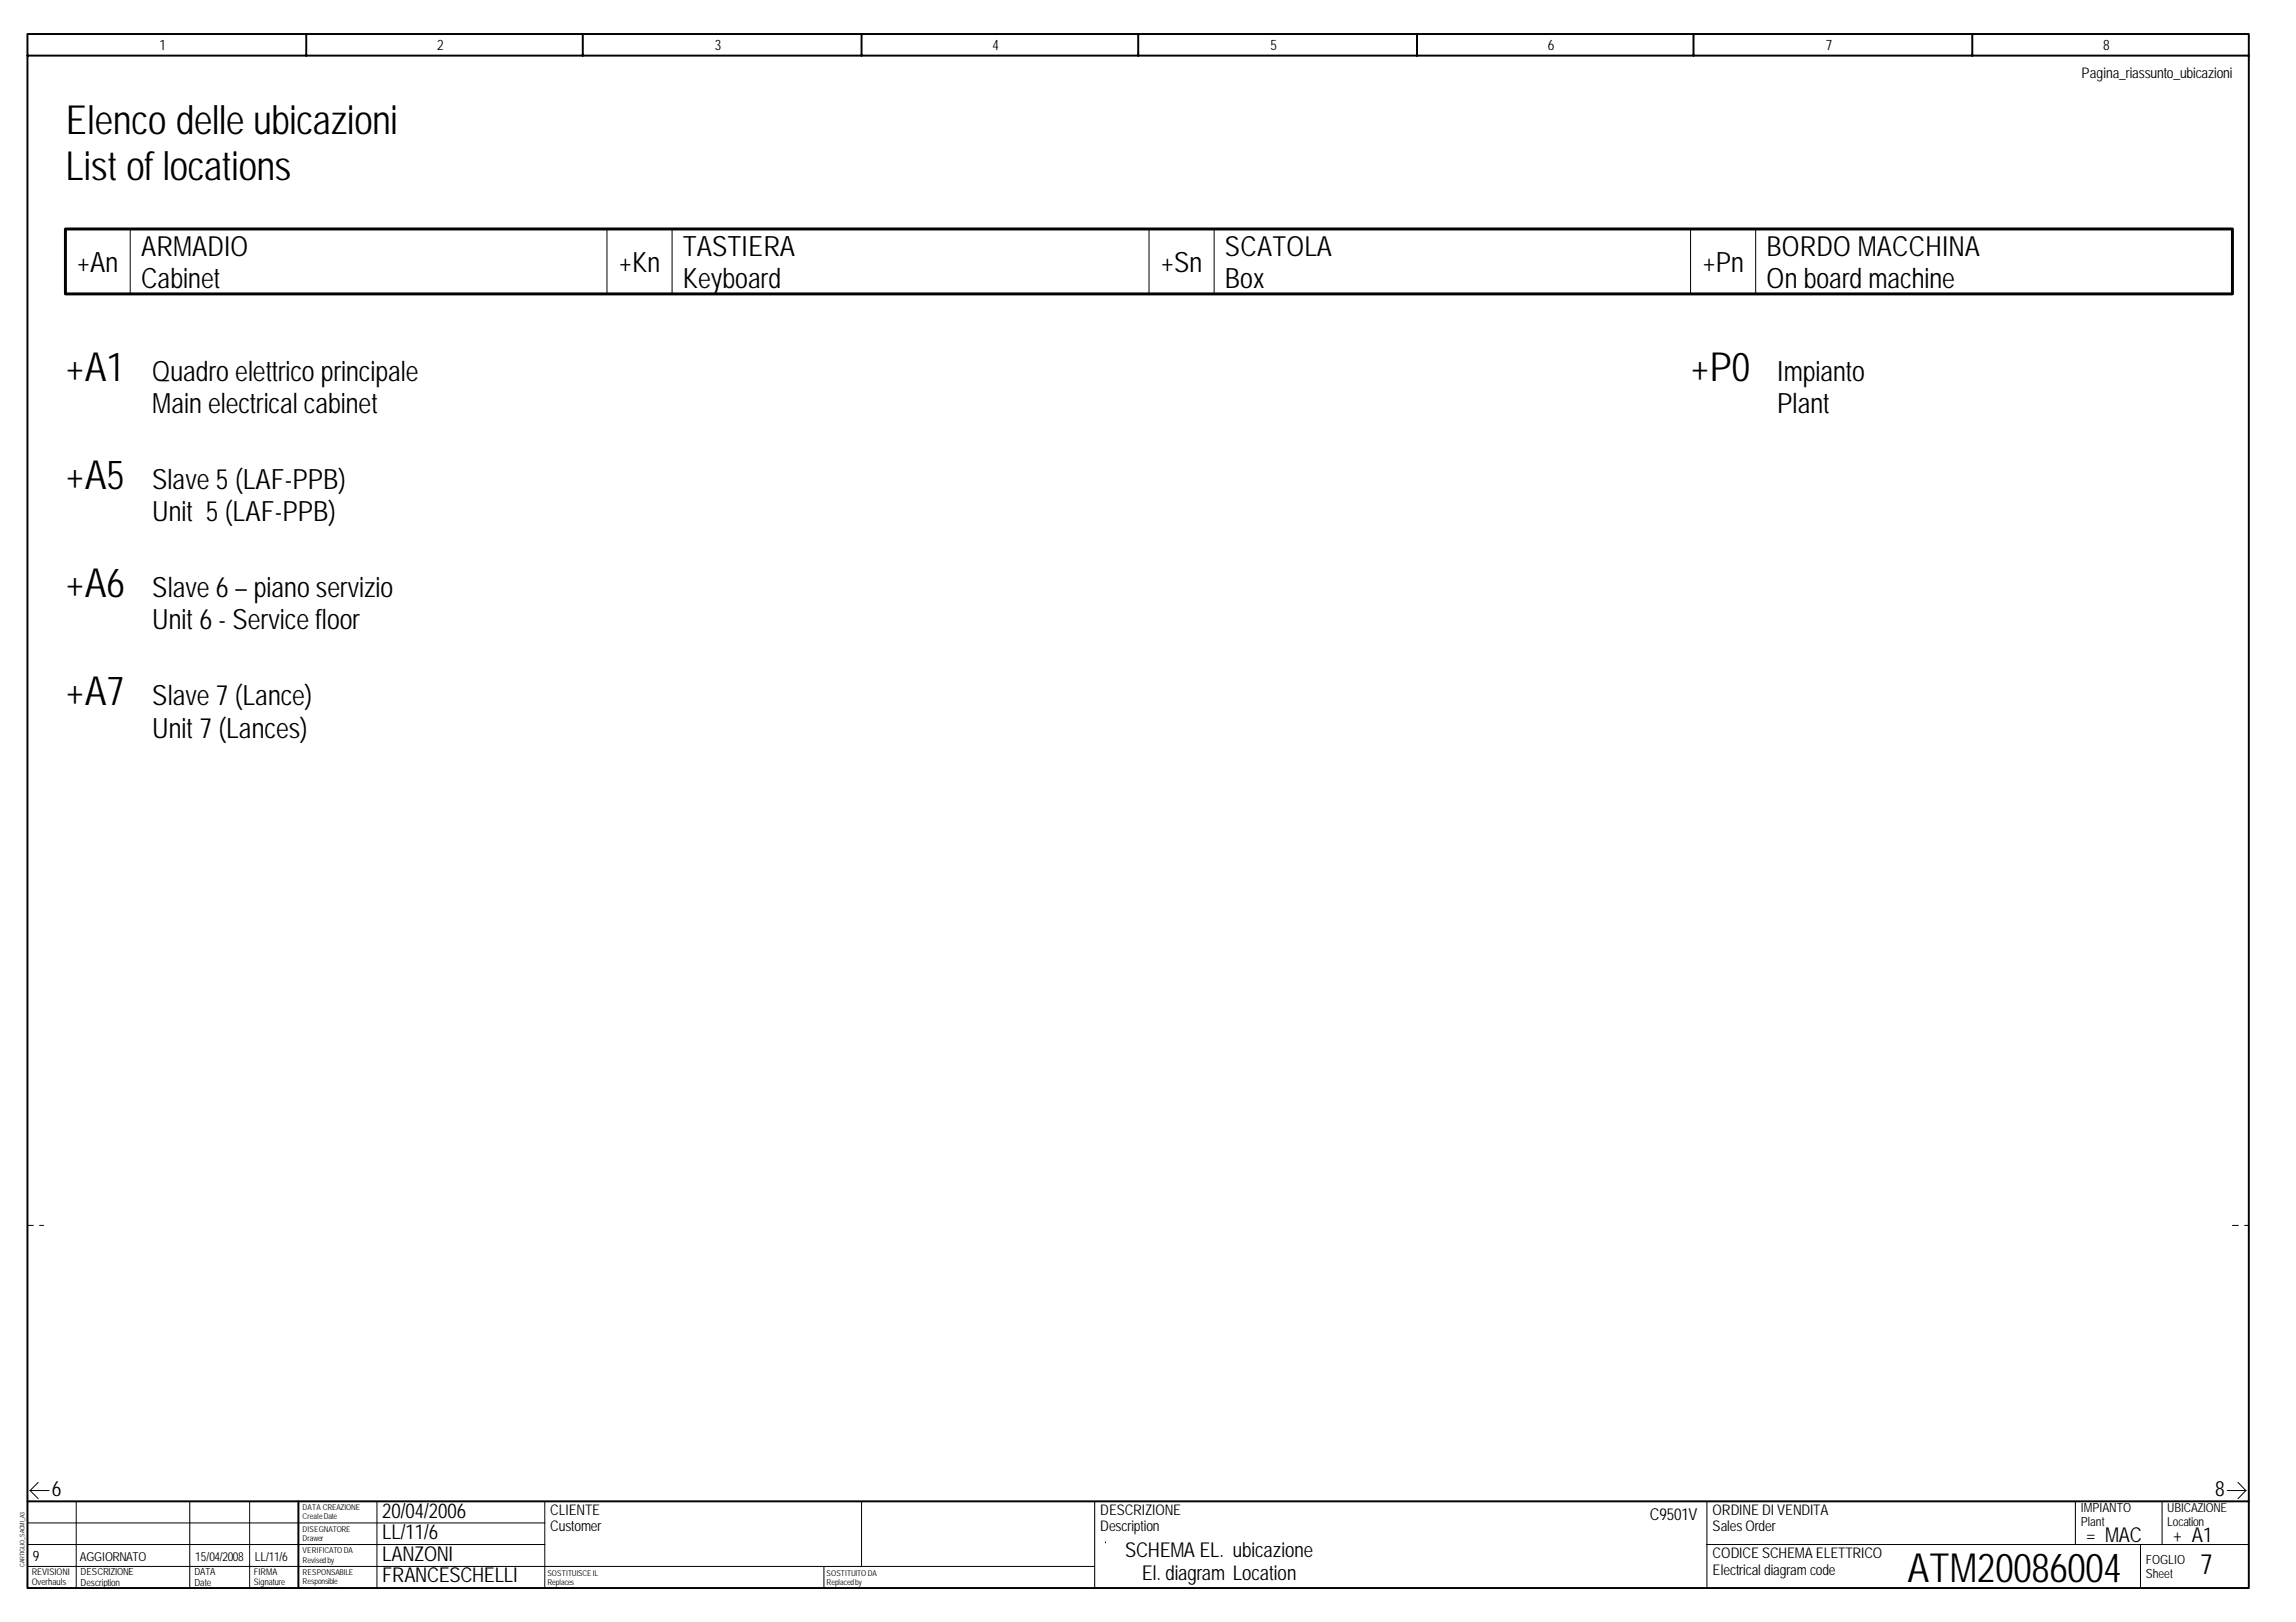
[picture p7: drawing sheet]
<svg xmlns="http://www.w3.org/2000/svg" width="297mm" height="210mm" viewBox="0 0 297 210" stroke-linecap="round" stroke-linejoin="round" font-family="sans-serif">
<defs><g id="words">
<g font-size="5.2">
<text x="8.5" y="17.4">Elenco delle ubicazioni</text>
<text x="8.5" y="23.3">List of locations</text>
<text x="8.5" y="49.3">+A1</text>
<text x="218.7" y="49.3">+P0</text>
<text x="8.5" y="63.3">+A5</text>
<text x="8.5" y="77.3">+A6</text>
<text x="8.5" y="91.3">+A7</text>
<text x="246.8" y="204.7">ATM20086004</text>
</g>
<g font-size="3.6">
<text x="9.9" y="35.2">+An</text>
<text x="18.2" y="33.1">ARMADIO</text>
<text x="80" y="35.2">+Kn</text>
<text x="88.3" y="33.1">TASTIERA</text>
<text x="150.2" y="35.2">+Sn</text>
<text x="158.5" y="33.1">SCATOLA</text>
<text x="220.2" y="35.2">+Pn</text>
<text x="228.5" y="33.1">BORDO MACCHINA</text>
<text x="18.2" y="37.2">Cabinet</text>
<text x="88.3" y="37.2">Keyboard</text>
<text x="158.5" y="37.2">Box</text>
<text x="228.5" y="37.2">On board machine</text>
<text x="19.7" y="49.3">Quadro elettrico principale</text>
<text x="19.7" y="53.4">Main electrical cabinet</text>
<text x="229.9" y="49.3">Impianto</text>
<text x="229.9" y="53.4">Plant</text>
<text x="19.7" y="63.3">Slave 5 (LAF-PPB)</text>
<text x="19.7" y="67.4">Unit 5 (LAF-PPB)</text>
<text x="19.7" y="77.3">Slave 6 – piano servizio</text>
<text x="19.7" y="81.4">Unit 6 - Service floor</text>
<text x="19.7" y="91.3">Slave 7 (Lance)</text>
<text x="19.7" y="95.5">Unit 7 (Lances)</text>
<text x="284.6" y="203.7">7</text>
</g>
<g font-size="2.7">
<text x="6.7" y="193.6">6</text>
<text x="49.4" y="196.4">20/04/2006</text>
<text x="286.6" y="193.6">8</text>
<text x="49.4" y="202">LANZONI</text>
<text x="49.4" y="199.2">LL/11/6</text>
<text x="145.6" y="201.4">SCHEMA EL. ubicazione</text>
<text x="49.4" y="204.8">FRANCESCHELLI</text>
<text x="147.7" y="204.4">El. diagram Location</text>
</g>
<g font-size="2.6">
<text x="269.9" y="199.5">= MAC</text>
<text x="281.1" y="199.5">+ A1</text>
</g>
<text font-size="2.1" x="213.5" y="196.7">C9501V</text>
<g font-size="1.9">
<text x="20.7" y="6.5">1</text>
<text x="56.6" y="6.5">2</text>
<text x="92.5" y="6.5">3</text>
<text x="128.4" y="6.5">4</text>
<text x="164.4" y="6.5">5</text>
<text x="200.3" y="6.5">6</text>
<text x="236.2" y="6.5">7</text>
<text x="269.3" y="10">Pagina_riassunto_ubicazioni</text>
<text x="272.1" y="6.5">8</text>
<text x="71.2" y="196">CLIENTE</text>
<text x="142.3" y="196">DESCRIZIONE</text>
<text x="221.5" y="196">ORDINE DI VENDITA</text>
<text x="4.2" y="202">9</text>
<text x="71.2" y="198.2">Customer</text>
<text x="142.3" y="198.2">Description</text>
<text x="221.5" y="201.7">CODICE SCHEMA ELETTRICO</text>
<text x="221.5" y="203.8">Electrical diagram code</text>
<text x="221.5" y="198.2">Sales Order</text>
</g>
<g font-size="1.6">
<text x="269.2" y="195.7">IMPIANTO</text>
<text x="269.2" y="197.5">Plant</text>
<text x="280.4" y="195.7">UBICAZIONE</text>
<text x="280.4" y="197.5">Location</text>
<text x="10.3" y="202">AGGIORNATO</text>
<text x="25.3" y="202">15/04/2008</text>
<text x="33" y="202">LL/11/6</text>
<text x="277.6" y="202.4">FOGLIO</text>
<text x="277.6" y="204.2">Sheet</text>
</g>
<g font-size="1.3">
<text x="10.4" y="203.8">DESCRIZIONE</text>
<text x="25.1" y="203.8">DATA</text>
<text x="10.4" y="205.3">Description</text>
<text x="25.1" y="205.3">Date</text>
</g>
<g font-size="1.2">
<text x="4.1" y="203.8">REVISIONI</text>
<text x="32.8" y="203.8">FIRMA</text>
<text x="4.1" y="205.1">Overhauls</text>
<text x="32.8" y="205.1">Signature</text>
</g>
<g font-size="1">
<text x="39.2" y="195.4">DATA CREAZIONE</text>
<text x="39.2" y="196.6">Create Date</text>
<text x="39.2" y="198.2">DISEGNATORE</text>
<text x="39.2" y="199.4">Drawer</text>
<text x="39.2" y="201">VERIFICATO DA</text>
<text x="39.2" y="202.2">Revised by</text>
<text x="39.2" y="203.8">RESPONSABILE</text>
<text x="70.8" y="203.9">SOSTITUISCE IL</text>
<text x="106.9" y="203.9">SOSTITUITO DA</text>
<text x="39.2" y="205">Responsible</text>
<text x="70.8" y="205.1">Replaces</text>
<text x="106.9" y="205.1">Replaced by</text>
</g>
<text font-size=".8" x="3.2" y="202.8" transform="rotate(-90 3.2 202.8)">CARTIGLIO_SACMI_A3</text>
</g></defs>
<path d="M3.6 4.4h287.3v201.1h-287.3zM3.6 7.2h287.3M39.6 4.4v2.8M75.4 4.4v2.8M111.5 4.4v2.8M147.3 4.4v2.8M183.3 4.4v2.8M219.1 4.4v2.8M255.2 4.4v2.8M3.6 194.3h287.3M38.6 194.3v11.2" fill="none" stroke="#000" stroke-width=".25"/>
<g fill="none" stroke="#000" stroke-width=".13">
<path d="M3.6 197.1h66.9M3.6 199.9h66.9M3.9 192.9l1 1.1M3.9 192.9h2.4M4.9 191.8l-1 1.1M9.9 194.3v11.2M24.6 194.3v11.2M32.3 194.3v11.2M48.8 194.3v11.2M70.5 194.3v11.2M111.5 194.3v8.4M288.1 192.9h2.5"/>
<path d="M289.5 191.8l1.1 1.1M290.6 192.9l-1.1 1.1M3.6 202.7h138M106.6 202.7v2.8"/>
</g>
<path d="M3.6 158.6h2M288.8 158.6h2.1" fill="none" stroke="#000" stroke-width=".13" stroke-dasharray=".8 .8"/>
<path d="M113.9 195h26v7h-26z" fill="#fff"/>
<g fill="none" stroke="#000" stroke-width=".13">
<path d="M16.8 29.6v8.4M78.5 29.6v8.4M86.9 29.6v8.4M148.7 29.6v8.4M157.1 29.6v8.4M218.7 29.6v8.4M227.1 29.6v8.4M141.6 194.3v11.2M143 199.5h.1M220.8 199.9h70.1M220.8 194.3v11.2M268.5 194.3v5.6"/>
<path d="M276.9 199.9v5.6M279.7 194.3v5.6"/>
</g>
<path d="M8.5 29.6h280.3v8.4h-280.3z" fill="none" stroke="#000" stroke-width=".38"/>
<use href="#words"/>
</svg>
